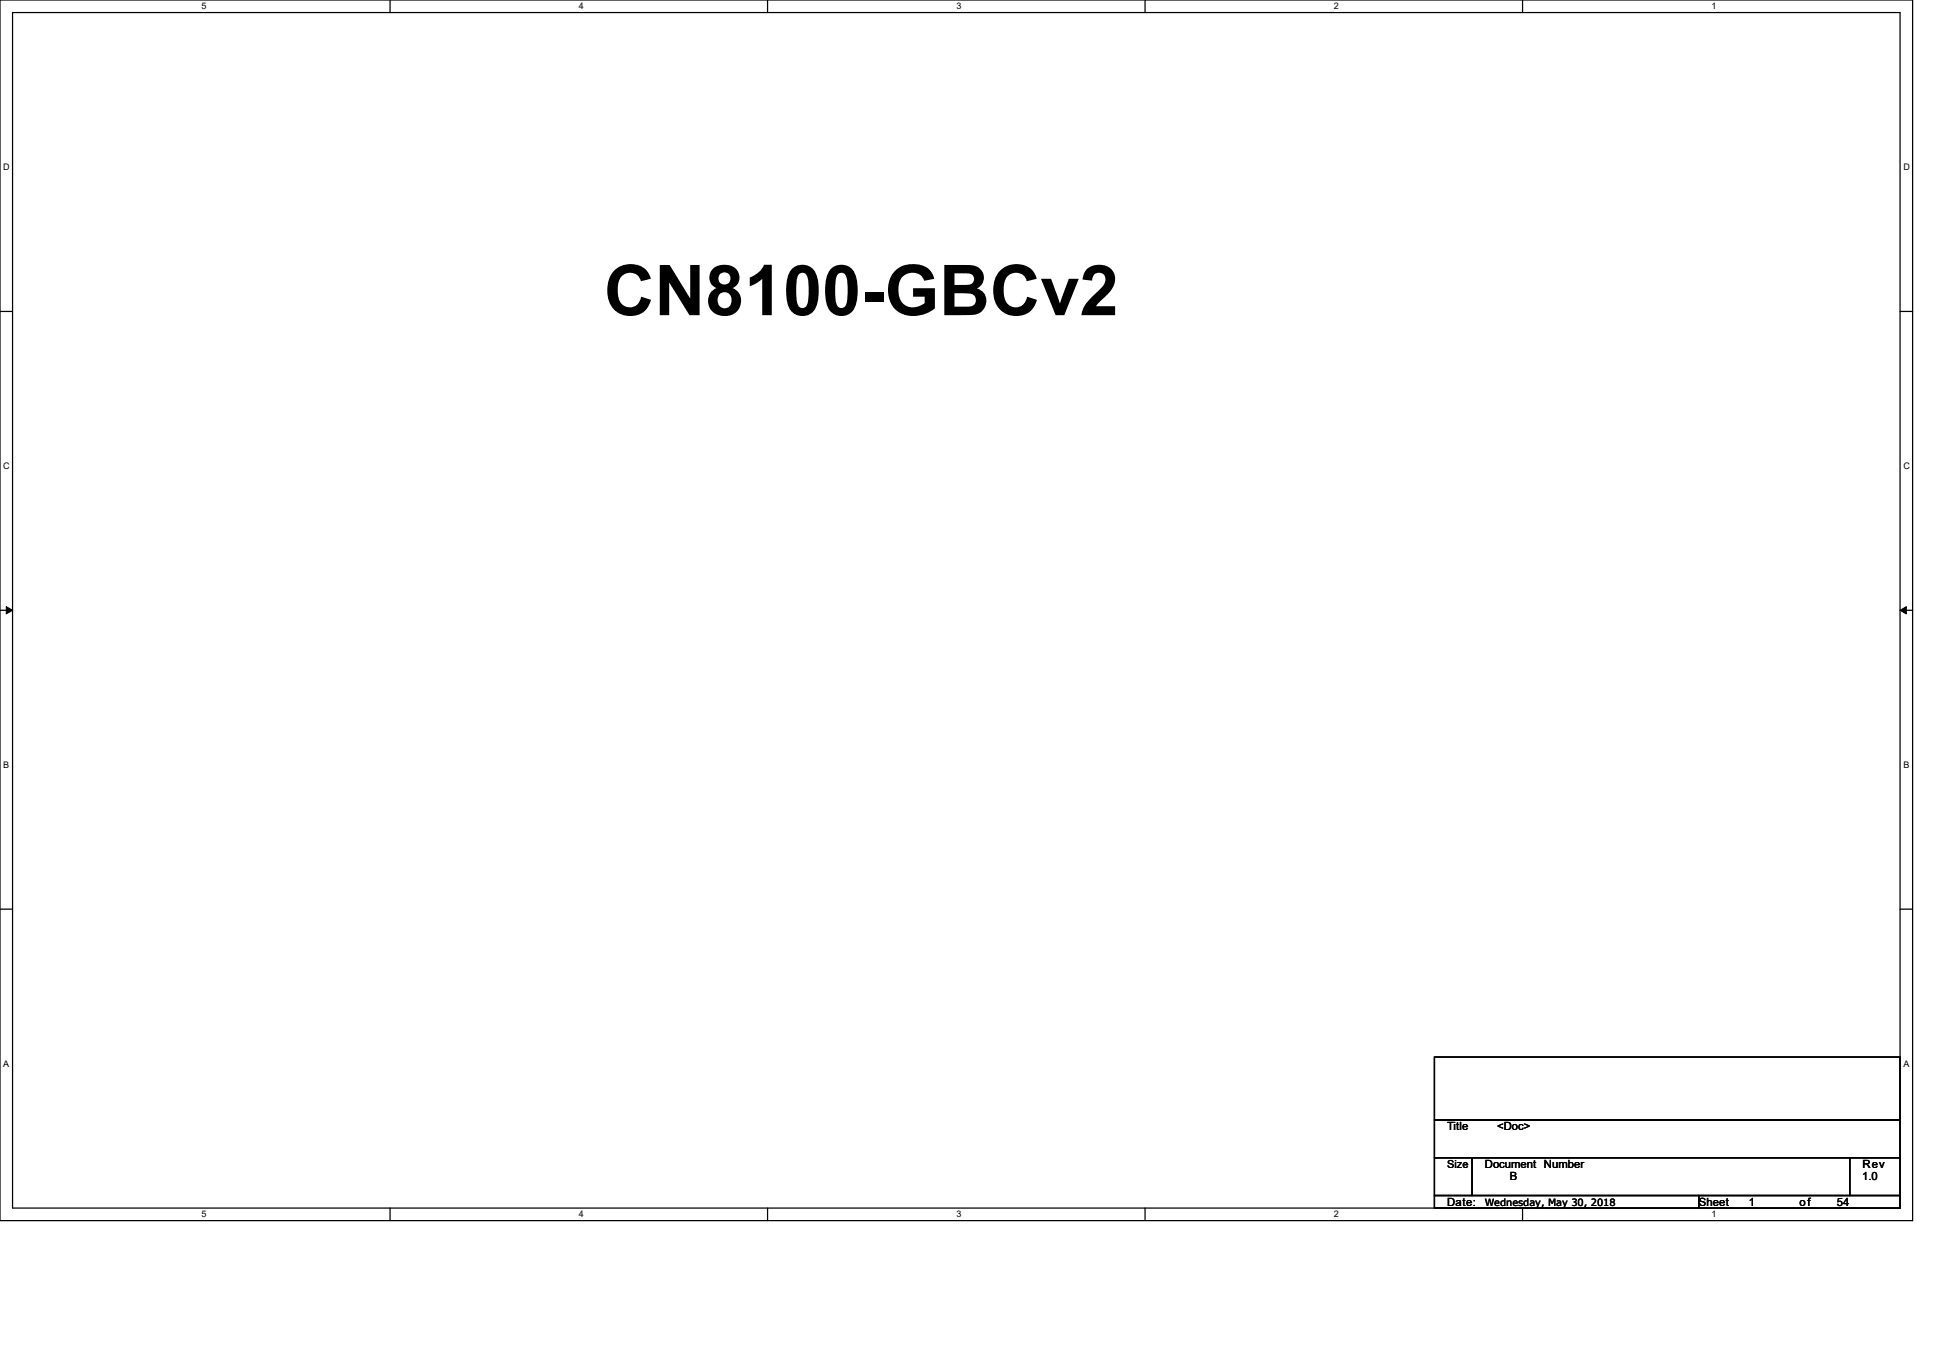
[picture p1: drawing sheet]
<svg xmlns="http://www.w3.org/2000/svg" width="297mm" height="210mm" viewBox="0 0 297 210" stroke-linecap="round" stroke-linejoin="round" font-family="sans-serif">
<defs><g id="words">
<text font-size="10.8" x="92.7" y="48.3">CN8100-GBCv2</text>
<g font-size="1.7">
<text x="222" y="173.4">Title</text>
<text x="229.7" y="173.4">&lt;Doc&gt;</text>
<text x="222" y="179.1">Size</text>
<text x="227.8" y="179.1">Document Number</text>
<text x="285.7" y="179.1">Rev</text>
<text x="222" y="184.9">Date:</text>
<text x="231.6" y="181.1">B</text>
<text x="260.6" y="184.9">Sheet</text>
<text x="268.3" y="184.9">1</text>
<text x="276" y="184.9">of</text>
<text x="281.8" y="184.9">54</text>
<text x="285.7" y="181.1">1.0</text>
</g>
<text font-size="1.5" x="227.8" y="184.9">Wednesday, May 30, 2018</text>
<g font-size="1.4">
<text x="30.9" y="1.4">5</text>
<text x="88.8" y="1.4">4</text>
<text x="146.7" y="1.4">3</text>
<text x="204.6" y="1.4">2</text>
<text x="262.6" y="1.4">1</text>
<text x=".5" y="26.1">D</text>
<text x="292" y="26.1">D</text>
<text x=".5" y="71.9">C</text>
<text x="292" y="71.9">C</text>
<text x=".5" y="117.8">B</text>
<text x="292" y="117.8">B</text>
<text x=".5" y="163.6">A</text>
<text x="292" y="163.6">A</text>
<text x="30.9" y="186.7">5</text>
<text x="88.8" y="186.7">4</text>
<text x="146.7" y="186.7">3</text>
<text x="204.6" y="186.7">2</text>
<text x="262.6" y="186.7">1</text>
</g>
</g></defs>
<path d="M0 0h293.4v187.2h-293.4zM1.9 1.9h289.6v183.4h-289.6z" fill="none" stroke="#000" stroke-width=".19"/>
<g fill="#fff">
<path d="M30.9 .2h.7v1.5h-.7z"/>
<path d="M30.9 185.5h.7v1.5h-.7z"/>
</g>
<path d="M59.8 0v1.9M59.8 185.3v1.9" fill="none" stroke="#000" stroke-width=".19"/>
<g fill="#fff">
<path d="M88.8 .2h.8v1.5h-.8z"/>
<path d="M88.8 185.5h.8v1.5h-.8z"/>
</g>
<path d="M117.8 0v1.9M117.8 185.3v1.9" fill="none" stroke="#000" stroke-width=".19"/>
<g fill="#fff">
<path d="M146.7 .2h.8v1.5h-.8z"/>
<path d="M146.7 185.5h.8v1.5h-.8z"/>
</g>
<path d="M175.7 0v1.9M175.7 185.3v1.9" fill="none" stroke="#000" stroke-width=".19"/>
<g fill="#fff">
<path d="M204.6 .2h.8v1.5h-.8z"/>
<path d="M204.6 185.5h.8v1.5h-.8z"/>
</g>
<path d="M233.6 0v1.9M233.6 185.3v1.9" fill="none" stroke="#000" stroke-width=".19"/>
<g fill="#fff">
<path d="M262.5 .2h.8v1.5h-.8z"/>
<path d="M262.5 185.5h.8v1.5h-.8z"/>
<path d="M.5 24.8h1v1.6h-1z"/>
<path d="M292 24.8h1v1.6h-1z"/>
<path d="M.5 70.7h1v1.5h-1z"/>
<path d="M292 70.7h1v1.5h-1z"/>
</g>
<path d="M0 47.8h1.9M291.5 47.8h1.9" fill="none" stroke="#000" stroke-width=".19"/>
<g fill="#fff">
<path d="M.5 116.5h.9v1.6h-.9z"/>
<path d="M292 116.5h.9v1.6h-.9z"/>
</g>
<path d="M0 93.6h1.9M291.5 93.6h1.9" fill="none" stroke="#000" stroke-width=".19"/>
<path d="M1 93.1l.9 .5-.9 .6zM291.5 93.6l.9-.5v1.1z" fill="#000" stroke="#000" stroke-width=".15"/>
<g fill="#fff">
<path d="M.5 162.4h.9v1.5h-.9z"/>
<path d="M292 162.4h.9v1.5h-.9z"/>
</g>
<path d="M0 139.5h1.9M291.5 139.5h1.9M220.1 162.1h71.4v9.7h-71.4zM220.1 171.8h71.4v5.8h-71.4zM220.1 177.6h5.7v5.8h-5.7zM225.8 177.6h58v5.8h-58zM283.8 177.6h7.7v5.8h-7.7zM220.1 183.4h40.5v1.9h-40.5zM260.6 183.4h30.9v1.9h-30.9z" fill="none" stroke="#000" stroke-width=".19"/>
<use href="#words"/>
</svg>
